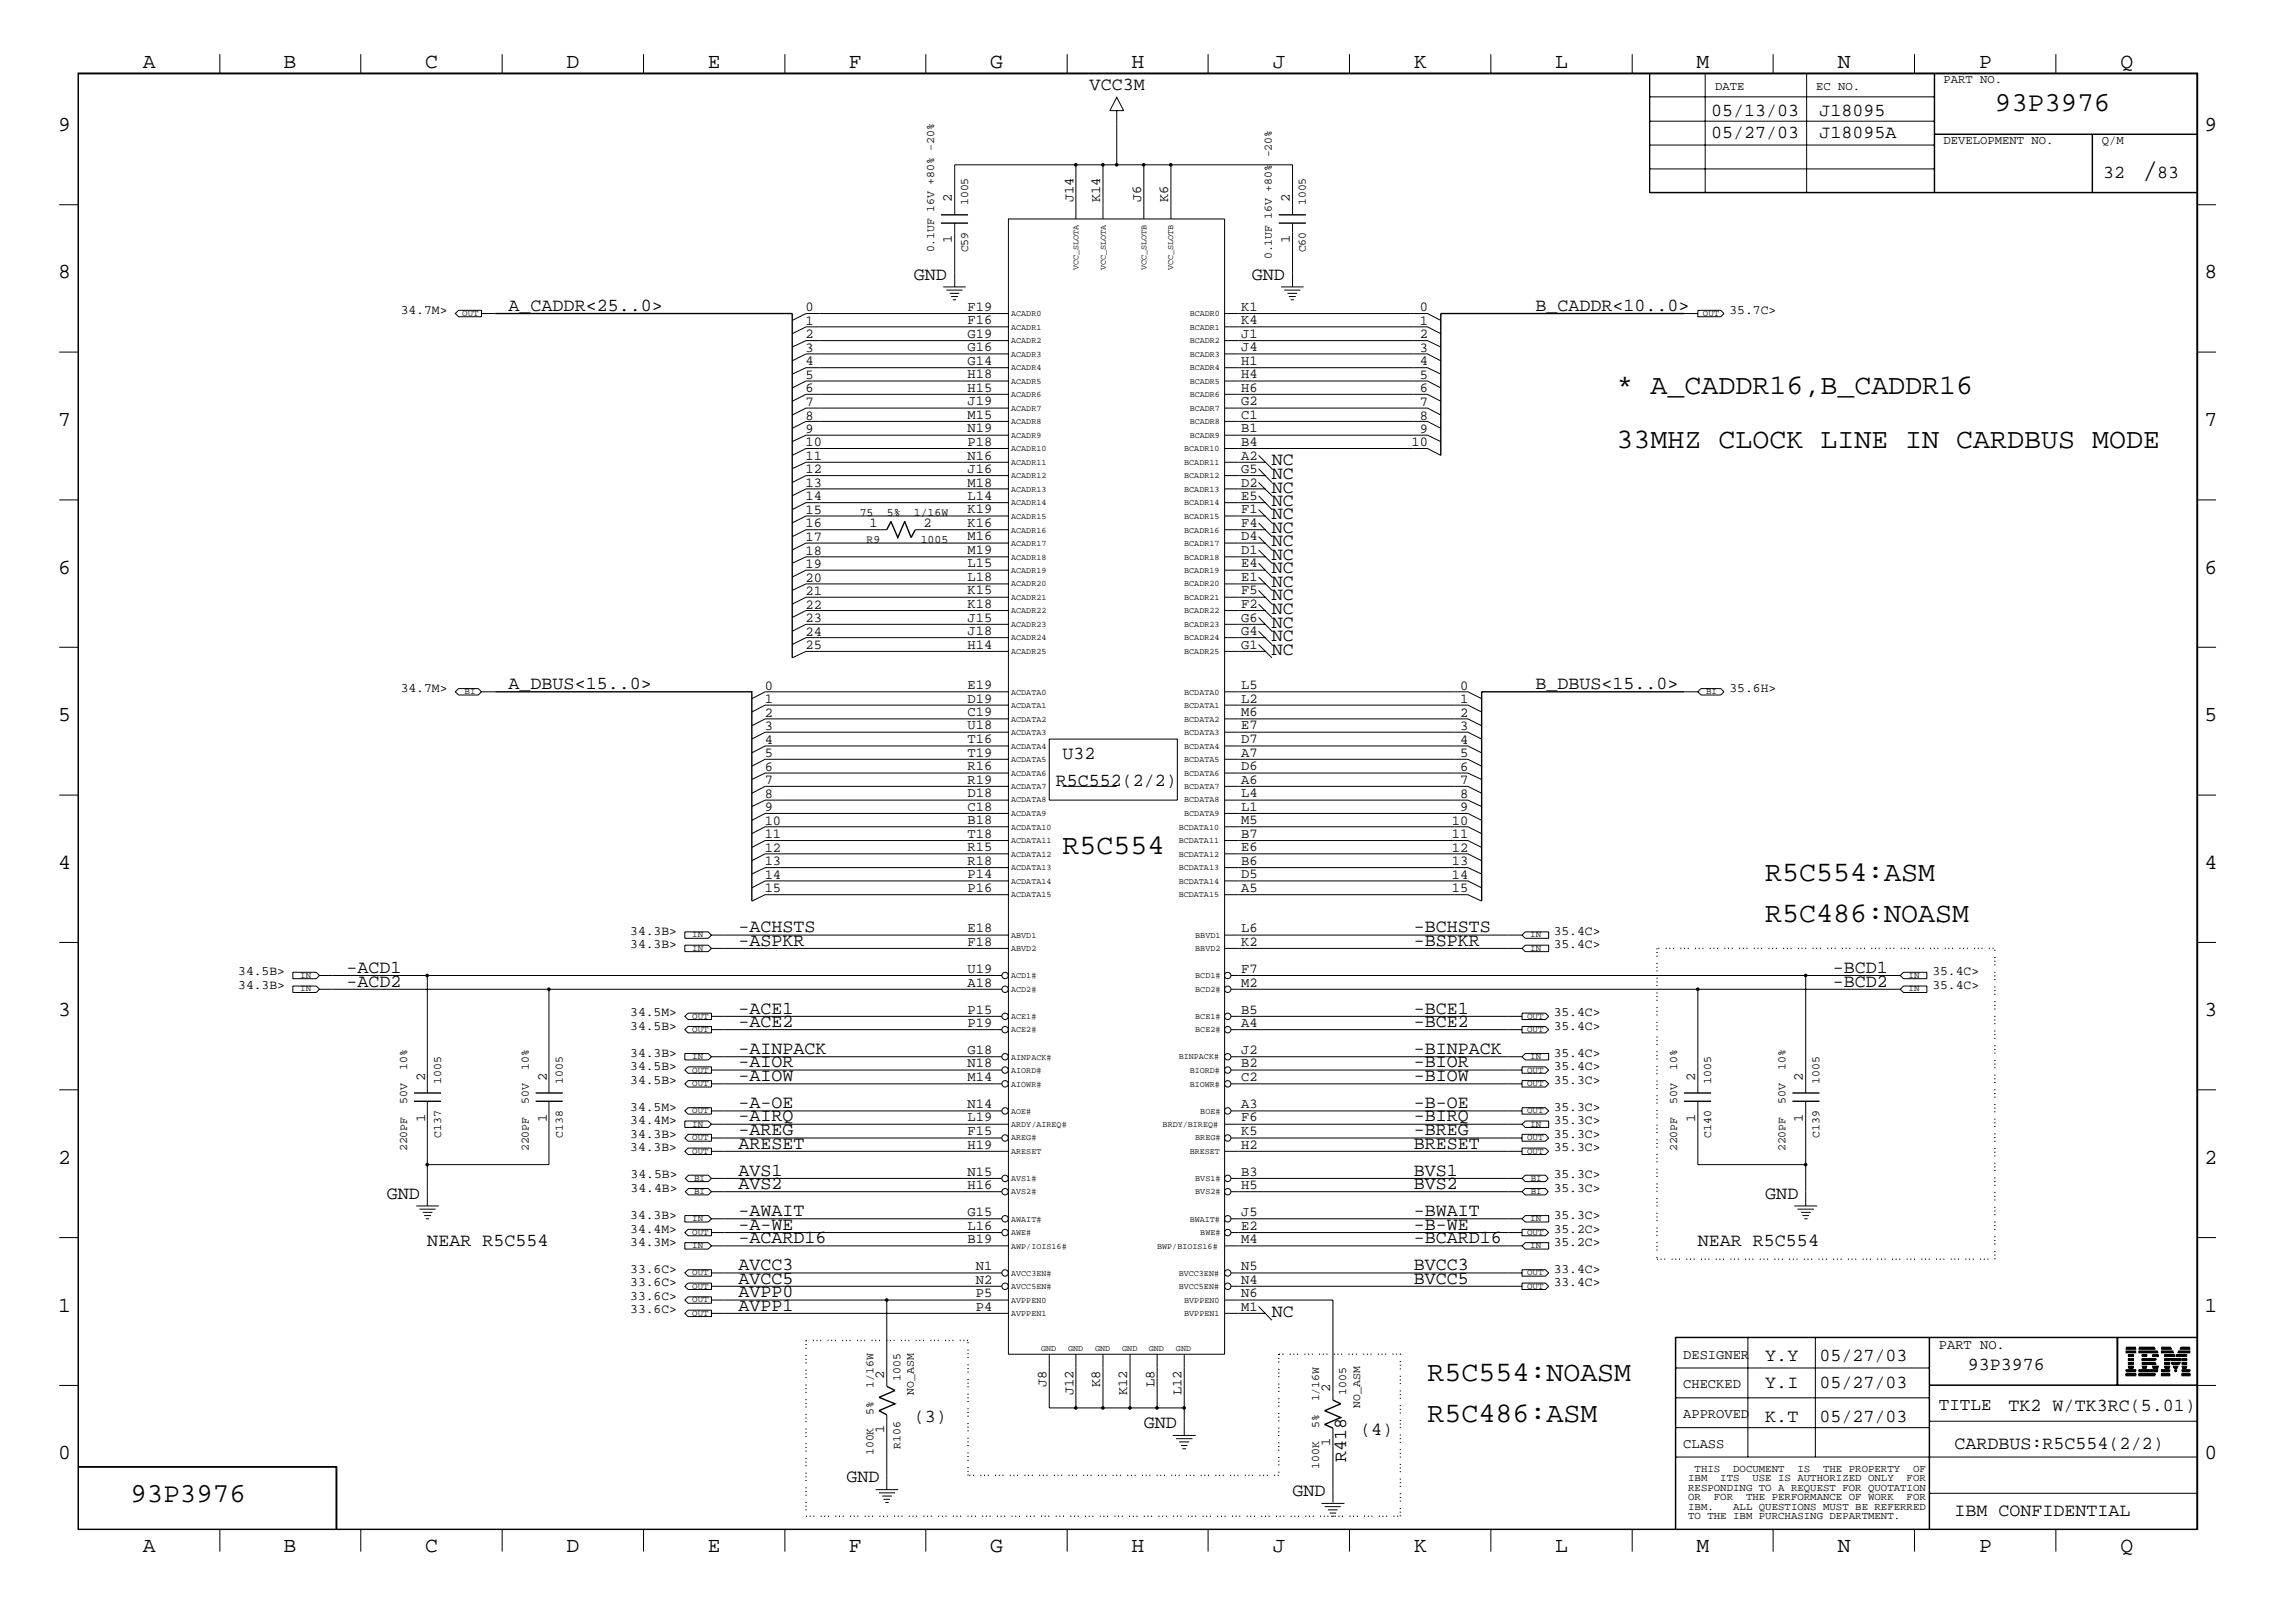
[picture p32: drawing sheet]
<svg xmlns="http://www.w3.org/2000/svg" width="423mm" height="299mm" viewBox="0 0 423 299" stroke-linecap="round" stroke-linejoin="round" font-family="sans-serif">
<defs><g id="words">
<g font-size="5.2">
<text x="395.1" y="32.9">/</text>
<text x="298.2" y="72.7">* A_CADDR16,B_CADDR16</text>
<text x="298.2" y="82.7">33MHZ CLOCK LINE IN CARDBUS MODE</text>
<text x="196" y="157.5">R5C554</text>
<text x="325.6" y="162.5">R5C554:ASM</text>
<text x="325.6" y="170">R5C486:NOASM</text>
<text x="263.3" y="254.7">R5C554:NOASM</text>
<text x="263.3" y="262.2">R5C486:ASM</text>
</g>
<g font-size="5.1">
<text x="368" y="20.4">93P3976</text>
<text x="24" y="277.1">93P3976</text>
</g>
<g font-size="4">
<text x="26.3" y="12.5">A</text>
<text x="52.3" y="12.5">B</text>
<text x="78.4" y="12.5">C</text>
<text x="104.5" y="12.5">D</text>
<text x="130.6" y="12.5">E</text>
<text x="156.5" y="12.5">F</text>
<text x="182.6" y="12.5">G</text>
<text x="208.7" y="12.5">H</text>
<text x="234.8" y="12.5">J</text>
<text x="260.9" y="12.5">K</text>
<text x="286.9" y="12.5">L</text>
<text x="312.9" y="12.5">M</text>
<text x="339" y="12.5">N</text>
<text x="365.1" y="12.5">P</text>
<text x="391.2" y="12.5">Q</text>
<text x="10.8" y="24.1">9</text>
<text x="406.7" y="24.1">9</text>
<text x="10.8" y="51.3">8</text>
<text x="406.7" y="51.3">8</text>
<text x="10.8" y="78.6">7</text>
<text x="406.7" y="78.6">7</text>
<text x="10.8" y="105.8">6</text>
<text x="406.7" y="105.8">6</text>
<text x="10.8" y="133">5</text>
<text x="406.7" y="133">5</text>
<text x="10.8" y="160.2">4</text>
<text x="406.7" y="160.2">4</text>
<text x="10.8" y="187.5">3</text>
<text x="406.7" y="187.5">3</text>
<text x="10.8" y="214.6">2</text>
<text x="406.7" y="214.6">2</text>
<text x="10.8" y="241.9">1</text>
<text x="406.7" y="241.9">1</text>
<text x="10.8" y="269.2">0</text>
<text x="406.7" y="269.2">0</text>
<text x="26.3" y="286.2">A</text>
<text x="52.3" y="286.2">B</text>
<text x="78.4" y="286.2">C</text>
<text x="104.5" y="286.2">D</text>
<text x="130.6" y="286.2">E</text>
<text x="156.5" y="286.2">F</text>
<text x="182.6" y="286.2">G</text>
<text x="208.7" y="286.2">H</text>
<text x="234.8" y="286.2">J</text>
<text x="260.9" y="286.2">K</text>
<text x="286.9" y="286.2">L</text>
<text x="312.9" y="286.2">M</text>
<text x="339" y="286.2">N</text>
<text x="365.1" y="286.2">P</text>
<text x="391.2" y="286.2">Q</text>
</g>
<g font-size="3.4">
<text x="201" y="16.7">VCC3M</text>
<text x="315.6" y="21.4">05/13/03</text>
<text x="335.6" y="21.4">J18095</text>
<text x="315.6" y="25.4">05/27/03</text>
<text x="335.6" y="25.4">J18095A</text>
<text x="387.9" y="32.9">32</text>
<text x="397.9" y="32.9">83</text>
<text x="168.6" y="51.6">GND</text>
<text x="230.9" y="51.6">GND</text>
<text x="93.8" y="57.3">A_CADDR&lt;25..0&gt;</text>
<text x="283.2" y="57.3">B_CADDR&lt;10..0&gt;</text>
<text x="234.6" y="85.9">NC</text>
<text x="234.6" y="88.3">NC</text>
<text x="234.6" y="90.8">NC</text>
<text x="234.6" y="95.8">NC</text>
<text x="234.6" y="93.3">NC</text>
<text x="234.6" y="100.8">NC</text>
<text x="234.6" y="98.3">NC</text>
<text x="234.6" y="105.7">NC</text>
<text x="234.6" y="103.3">NC</text>
<text x="234.6" y="113.2">NC</text>
<text x="234.6" y="110.7">NC</text>
<text x="234.6" y="108.3">NC</text>
<text x="234.6" y="118.2">NC</text>
<text x="234.6" y="115.7">NC</text>
<text x="234.6" y="120.7">NC</text>
<text x="93.8" y="127.1">A_DBUS&lt;15..0&gt;</text>
<text x="283.2" y="127.1">B_DBUS&lt;15..0&gt;</text>
<text x="196" y="140">U32</text>
<text x="194.7" y="145">R5C552(2/2)</text>
<text x="136.2" y="172">-ACHSTS</text>
<text x="260.8" y="172">-BCHSTS</text>
<text x="63.9" y="179.4">-ACD1</text>
<text x="136.2" y="174.4">-ASPKR</text>
<text x="260.8" y="174.4">-BSPKR</text>
<text x="338.1" y="179.4">-BCD1</text>
<text x="63.9" y="181.9">-ACD2</text>
<text x="338.1" y="182">-BCD2</text>
<text x="136.2" y="186.9">-ACE1</text>
<text x="136.2" y="189.4">-ACE2</text>
<text x="260.8" y="186.9">-BCE1</text>
<text x="260.8" y="189.4">-BCE2</text>
<text x="136.2" y="194.4">-AINPACK</text>
<text x="136.2" y="196.8">-AIOR</text>
<text x="260.8" y="194.4">-BINPACK</text>
<text x="260.8" y="196.9">-BIOR</text>
<text x="136.2" y="199.4">-AIOW</text>
<text x="260.8" y="199.4">-BIOW</text>
<text x="136.2" y="206.8">-AIRQ</text>
<text x="136.2" y="209.4">-AREG</text>
<text x="136.2" y="204.4">-A-OE</text>
<text x="260.8" y="204.4">-B-OE</text>
<text x="260.8" y="206.8">-BIRQ</text>
<text x="260.8" y="209.4">-BREG</text>
<text x="136.2" y="211.8">ARESET</text>
<text x="260.8" y="211.8">BRESET</text>
<text x="71.4" y="221.1">GND</text>
<text x="136.2" y="219.3">AVS2</text>
<text x="136.2" y="216.8">AVS1</text>
<text x="260.8" y="216.8">BVS1</text>
<text x="260.8" y="219.3">BVS2</text>
<text x="325.6" y="221.1">GND</text>
<text x="136.2" y="224.3">-AWAIT</text>
<text x="136.2" y="226.8">-A-WE</text>
<text x="260.8" y="224.3">-BWAIT</text>
<text x="260.8" y="226.8">-B-WE</text>
<text x="78.8" y="229.8">NEAR R5C554</text>
<text x="136.2" y="229.3">-ACARD16</text>
<text x="260.8" y="229.3">-BCARD16</text>
<text x="313.2" y="229.8">NEAR R5C554</text>
<text x="136.2" y="239.3">AVPP0</text>
<text x="136.2" y="236.7">AVCC5</text>
<text x="136.2" y="234.3">AVCC3</text>
<text x="260.8" y="234.3">BVCC3</text>
<text x="260.8" y="236.7">BVCC5</text>
<text x="136.2" y="241.7">AVPP1</text>
<text x="234.6" y="242.8">NC</text>
<text x="325.6" y="251">Y.Y</text>
<text x="335.6" y="251">05/27/03</text>
<text x="325.6" y="255.9">Y.I</text>
<text x="335.6" y="255.9">05/27/03</text>
<text x="363" y="252.7">93P3976</text>
<text x="168.6" y="262.2">(3)</text>
<text x="211" y="263.4">GND</text>
<text x="325.6" y="262.2">K.T</text>
<text x="335.6" y="262.2">05/27/03</text>
<text x="370.5" y="260.2">TK2 W/TK3RC(5.01)</text>
<text x="248.3" y="269.7" transform="rotate(-90 248.3 269.7)">R418</text>
<text x="250.9" y="264.7">(4)</text>
<text x="360.5" y="267.2">CARDBUS:R5C554(2/2)</text>
<text x="156.1" y="273.4">GND</text>
<text x="238.4" y="275.9">GND</text>
<text x="360.5" y="279.7">IBM CONFIDENTIAL</text>
</g>
<text font-size="3.2" x="357.6" y="260">TITLE</text>
<g font-size="2.5">
<text x="175.6" y="37.3" transform="rotate(-90 175.6 37.3)">2</text>
<text x="198" y="37.3" transform="rotate(-90 198 37.3)">J14</text>
<text x="202.9" y="37.3" transform="rotate(-90 202.9 37.3)">K14</text>
<text x="210.5" y="37.3" transform="rotate(-90 210.5 37.3)">J6</text>
<text x="215.5" y="37.3" transform="rotate(-90 215.5 37.3)">K6</text>
<text x="237.9" y="37.3" transform="rotate(-90 237.9 37.3)">2</text>
<text x="175.6" y="44.9" transform="rotate(-90 175.6 44.9)">1</text>
<text x="237.9" y="44.9" transform="rotate(-90 237.9 44.9)">1</text>
<text x="148.6" y="59.9">1</text>
<text x="148.6" y="57.4">0</text>
<text x="178.5" y="57.3">F19</text>
<text x="178.5" y="59.8">F16</text>
<text x="228.9" y="59.8">K4</text>
<text x="228.9" y="57.3">K1</text>
<text x="261.9" y="59.9">1</text>
<text x="261.9" y="57.4">0</text>
<text x="148.6" y="64.9">3</text>
<text x="148.6" y="62.4">2</text>
<text x="178.5" y="62.3">G19</text>
<text x="178.5" y="64.8">G16</text>
<text x="228.9" y="62.3">J1</text>
<text x="228.9" y="64.8">J4</text>
<text x="261.9" y="64.9">3</text>
<text x="261.9" y="62.4">2</text>
<text x="148.6" y="67.4">4</text>
<text x="148.6" y="69.8">5</text>
<text x="178.5" y="67.3">G14</text>
<text x="178.5" y="69.8">H18</text>
<text x="228.9" y="67.3">H1</text>
<text x="228.9" y="69.8">H4</text>
<text x="261.9" y="67.4">4</text>
<text x="261.9" y="69.9">5</text>
<text x="148.6" y="77.4">8</text>
<text x="148.6" y="74.8">7</text>
<text x="148.6" y="72.4">6</text>
<text x="178.5" y="72.3">H15</text>
<text x="178.5" y="77.2">M15</text>
<text x="178.5" y="74.8">J19</text>
<text x="228.9" y="72.3">H6</text>
<text x="228.9" y="74.8">G2</text>
<text x="228.9" y="77.2">C1</text>
<text x="261.9" y="77.4">8</text>
<text x="261.9" y="74.8">7</text>
<text x="261.9" y="72.4">6</text>
<text x="148.6" y="82.3">10</text>
<text x="148.6" y="79.8">9</text>
<text x="178.5" y="79.8">N19</text>
<text x="178.5" y="82.2">P18</text>
<text x="228.9" y="82.2">B4</text>
<text x="228.9" y="79.8">B1</text>
<text x="260.3" y="82.3">10</text>
<text x="261.9" y="79.8">9</text>
<text x="148.6" y="89.8">13</text>
<text x="148.6" y="87.3">12</text>
<text x="148.6" y="84.8">11</text>
<text x="178.5" y="84.8">N16</text>
<text x="178.5" y="89.7">M18</text>
<text x="178.5" y="87.2">J16</text>
<text x="228.9" y="87.2">G5</text>
<text x="228.9" y="84.8">A2</text>
<text x="228.9" y="89.7">D2</text>
<text x="148.6" y="92.3">14</text>
<text x="148.6" y="94.8">15</text>
<text x="178.5" y="92.2">L14</text>
<text x="178.5" y="94.7">K19</text>
<text x="228.9" y="92.2">E5</text>
<text x="228.9" y="94.7">F1</text>
<text x="148.6" y="97.3">16</text>
<text x="148.6" y="99.8">17</text>
<text x="160.4" y="97.2">1</text>
<text x="170.3" y="97.2">2</text>
<text x="178.5" y="99.7">M16</text>
<text x="178.5" y="97.2">K16</text>
<text x="228.9" y="99.7">D4</text>
<text x="228.9" y="97.2">F4</text>
<text x="148.6" y="104.7">19</text>
<text x="148.6" y="107.3">20</text>
<text x="148.6" y="102.3">18</text>
<text x="178.5" y="102.2">M19</text>
<text x="178.5" y="104.6">L15</text>
<text x="178.5" y="107.2">L18</text>
<text x="228.9" y="102.2">D1</text>
<text x="228.9" y="104.6">E4</text>
<text x="228.9" y="107.2">E1</text>
<text x="148.6" y="109.7">21</text>
<text x="148.6" y="112.3">22</text>
<text x="178.5" y="112.2">K18</text>
<text x="178.5" y="109.6">K15</text>
<text x="228.9" y="109.6">F5</text>
<text x="228.9" y="112.2">F2</text>
<text x="148.6" y="119.7">25</text>
<text x="148.6" y="117.3">24</text>
<text x="148.6" y="114.7">23</text>
<text x="178.5" y="119.6">H14</text>
<text x="178.5" y="117.1">J18</text>
<text x="178.5" y="114.6">J15</text>
<text x="228.9" y="114.6">G6</text>
<text x="228.9" y="117.1">G4</text>
<text x="228.9" y="119.6">G1</text>
<text x="141.1" y="129.7">1</text>
<text x="141.1" y="127.2">0</text>
<text x="178.5" y="129.6">D19</text>
<text x="178.5" y="127.1">E19</text>
<text x="228.9" y="129.6">L2</text>
<text x="228.9" y="127.1">L5</text>
<text x="269.3" y="129.7">1</text>
<text x="269.3" y="127.2">0</text>
<text x="141.1" y="134.7">3</text>
<text x="141.1" y="137.2">4</text>
<text x="141.1" y="132.2">2</text>
<text x="178.5" y="132.1">C19</text>
<text x="178.5" y="137.1">T16</text>
<text x="178.5" y="134.5">U18</text>
<text x="228.9" y="137.1">D7</text>
<text x="228.9" y="134.5">E7</text>
<text x="228.9" y="132.1">M6</text>
<text x="269.3" y="137.2">4</text>
<text x="269.3" y="134.7">3</text>
<text x="269.3" y="132.2">2</text>
<text x="141.1" y="142.2">6</text>
<text x="141.1" y="139.7">5</text>
<text x="178.5" y="142.1">R16</text>
<text x="178.5" y="139.5">T19</text>
<text x="228.9" y="142.1">D6</text>
<text x="228.9" y="139.5">A7</text>
<text x="269.3" y="142.2">6</text>
<text x="269.3" y="139.7">5</text>
<text x="141.1" y="149.6">9</text>
<text x="141.1" y="147.2">8</text>
<text x="141.1" y="144.6">7</text>
<text x="178.5" y="147.1">D18</text>
<text x="178.5" y="149.5">C18</text>
<text x="178.5" y="144.5">R19</text>
<text x="228.9" y="149.5">L1</text>
<text x="228.9" y="144.5">A6</text>
<text x="228.9" y="147.1">L4</text>
<text x="269.3" y="149.6">9</text>
<text x="269.3" y="144.6">7</text>
<text x="269.3" y="147.2">8</text>
<text x="141.1" y="154.6">11</text>
<text x="141.1" y="152.1">10</text>
<text x="178.5" y="152.1">B18</text>
<text x="178.5" y="154.5">T18</text>
<text x="228.9" y="154.5">B7</text>
<text x="228.9" y="152.1">M5</text>
<text x="267.8" y="154.6">11</text>
<text x="267.8" y="152.1">10</text>
<text x="141.1" y="159.6">13</text>
<text x="141.1" y="157.1">12</text>
<text x="178.5" y="157">R15</text>
<text x="178.5" y="162">P14</text>
<text x="178.5" y="159.5">R18</text>
<text x="228.9" y="162">D5</text>
<text x="228.9" y="157">E6</text>
<text x="228.9" y="159.5">B6</text>
<text x="267.8" y="157.1">12</text>
<text x="267.8" y="159.6">13</text>
<text x="141.1" y="162.1">14</text>
<text x="141.1" y="164.6">15</text>
<text x="178.5" y="164.5">P16</text>
<text x="228.9" y="164.5">A5</text>
<text x="267.8" y="164.6">15</text>
<text x="267.8" y="162.1">14</text>
<text x="178.5" y="172">E18</text>
<text x="228.9" y="172">L6</text>
<text x="178.5" y="174.4">F18</text>
<text x="178.5" y="179.4">U19</text>
<text x="228.9" y="179.4">F7</text>
<text x="228.9" y="174.4">K2</text>
<text x="178.5" y="181.9">A18</text>
<text x="228.9" y="181.9">M2</text>
<text x="178.5" y="186.9">P15</text>
<text x="178.5" y="189.4">P19</text>
<text x="228.9" y="189.4">A4</text>
<text x="228.9" y="186.9">B5</text>
<text x="178.5" y="194.4">G18</text>
<text x="178.5" y="196.8">N18</text>
<text x="228.9" y="194.4">J2</text>
<text x="228.9" y="196.8">B2</text>
<text x="78.4" y="199.4" transform="rotate(-90 78.4 199.4)">2</text>
<text x="100.8" y="199.4" transform="rotate(-90 100.8 199.4)">2</text>
<text x="178.5" y="199.4">M14</text>
<text x="228.9" y="199.4">C2</text>
<text x="312.7" y="199.4" transform="rotate(-90 312.7 199.4)">2</text>
<text x="332.6" y="199.4" transform="rotate(-90 332.6 199.4)">2</text>
<text x="78.4" y="206.9" transform="rotate(-90 78.4 206.9)">1</text>
<text x="100.8" y="206.9" transform="rotate(-90 100.8 206.9)">1</text>
<text x="178.5" y="209.4">F15</text>
<text x="178.5" y="204.4">N14</text>
<text x="178.5" y="206.8">L19</text>
<text x="228.9" y="204.4">A3</text>
<text x="228.9" y="206.8">F6</text>
<text x="228.9" y="209.4">K5</text>
<text x="312.7" y="206.9" transform="rotate(-90 312.7 206.9)">1</text>
<text x="332.6" y="206.9" transform="rotate(-90 332.6 206.9)">1</text>
<text x="178.5" y="211.8">H19</text>
<text x="228.9" y="211.8">H2</text>
<text x="178.5" y="216.8">N15</text>
<text x="178.5" y="219.3">H16</text>
<text x="228.9" y="219.3">H5</text>
<text x="228.9" y="216.8">B3</text>
<text x="178.5" y="224.3">G15</text>
<text x="178.5" y="226.8">L16</text>
<text x="228.9" y="224.3">J5</text>
<text x="228.9" y="226.8">E2</text>
<text x="178.5" y="229.3">B19</text>
<text x="228.9" y="229.3">M4</text>
<text x="180" y="236.7">N2</text>
<text x="180" y="239.3">P5</text>
<text x="180" y="234.3">N1</text>
<text x="228.9" y="236.7">N4</text>
<text x="228.9" y="239.3">N6</text>
<text x="228.9" y="234.3">N5</text>
<text x="180" y="241.7">P4</text>
<text x="228.9" y="241.7">M1</text>
<text x="310.5" y="250.6">DESIGNER</text>
<text x="357.6" y="248.8">PART NO.</text>
<text x="163.1" y="254.3" transform="rotate(-90 163.1 254.3)">2</text>
<text x="193" y="255.8" transform="rotate(-90 193 255.8)">J8</text>
<text x="198" y="257.3" transform="rotate(-90 198 257.3)">J12</text>
<text x="202.9" y="255.8" transform="rotate(-90 202.9 255.8)">K8</text>
<text x="207.9" y="257.3" transform="rotate(-90 207.9 257.3)">K12</text>
<text x="212.9" y="255.8" transform="rotate(-90 212.9 255.8)">L8</text>
<text x="217.9" y="257.3" transform="rotate(-90 217.9 257.3)">L12</text>
<text x="245.4" y="256.7" transform="rotate(-90 245.4 256.7)">2</text>
<text x="310.5" y="256">CHECKED</text>
<text x="310.5" y="261.5">APPROVED</text>
<text x="163.1" y="264.2" transform="rotate(-90 163.1 264.2)">1</text>
<text x="245.4" y="266.7" transform="rotate(-90 245.4 266.7)">1</text>
<text x="310.5" y="267">CLASS</text>
</g>
<g font-size="2.4">
<text x="73.9" y="57.8">34.7M&gt;</text>
<text x="319" y="57.8">35.7C&gt;</text>
<text x="73.9" y="127.6">34.7M&gt;</text>
<text x="319" y="127.6">35.6H&gt;</text>
<text x="116.2" y="172.5">34.3B&gt;</text>
<text x="286.6" y="172.5">35.4C&gt;</text>
<text x="43.9" y="179.9">34.5B&gt;</text>
<text x="116.2" y="174.9">34.3B&gt;</text>
<text x="286.6" y="174.9">35.4C&gt;</text>
<text x="356.4" y="179.9">35.4C&gt;</text>
<text x="43.9" y="182.5">34.3B&gt;</text>
<text x="356.4" y="182.5">35.4C&gt;</text>
<text x="116.2" y="187.5">34.5M&gt;</text>
<text x="116.2" y="189.9">34.5B&gt;</text>
<text x="286.6" y="187.5">35.4C&gt;</text>
<text x="286.6" y="189.9">35.4C&gt;</text>
<text x="116.2" y="194.9">34.3B&gt;</text>
<text x="116.2" y="197.4">34.5B&gt;</text>
<text x="286.6" y="194.9">35.4C&gt;</text>
<text x="286.6" y="197.4">35.4C&gt;</text>
<text x="116.2" y="199.9">34.5B&gt;</text>
<text x="286.6" y="199.9">35.3C&gt;</text>
<text x="116.2" y="207.3">34.4M&gt;</text>
<text x="116.2" y="209.9">34.3B&gt;</text>
<text x="116.2" y="204.9">34.5M&gt;</text>
<text x="286.6" y="204.9">35.3C&gt;</text>
<text x="286.6" y="207.3">35.3C&gt;</text>
<text x="286.6" y="209.9">35.3C&gt;</text>
<text x="116.2" y="212.3">34.3B&gt;</text>
<text x="286.6" y="212.3">35.3C&gt;</text>
<text x="116.3" y="219.8">34.4B&gt;</text>
<text x="116.3" y="217.3">34.5B&gt;</text>
<text x="286.6" y="217.3">35.3C&gt;</text>
<text x="286.6" y="219.8">35.3C&gt;</text>
<text x="116.2" y="224.8">34.3B&gt;</text>
<text x="116.2" y="227.3">34.4M&gt;</text>
<text x="286.6" y="224.8">35.3C&gt;</text>
<text x="286.6" y="227.3">35.2C&gt;</text>
<text x="116.2" y="229.8">34.3M&gt;</text>
<text x="286.6" y="229.8">35.2C&gt;</text>
<text x="116.2" y="239.8">33.6C&gt;</text>
<text x="116.2" y="237.2">33.6C&gt;</text>
<text x="116.2" y="234.8">33.6C&gt;</text>
<text x="286.6" y="234.8">33.4C&gt;</text>
<text x="286.6" y="237.2">33.4C&gt;</text>
<text x="116.2" y="242.2">33.6C&gt;</text>
</g>
<g font-size="2.3">
<text x="316.4" y="16.7">DATE</text>
<text x="335" y="16.7">EC NO.</text>
<text x="358.5" y="15.2">PART NO.</text>
<text x="358.5" y="26.6">DEVELOPMENT NO.</text>
<text x="387.7" y="26.6">Q/M</text>
</g>
<g font-size="2.1">
<text x="178.6" y="37.8" transform="rotate(-90 178.6 37.8)">1005</text>
<text x="240.9" y="37.8" transform="rotate(-90 240.9 37.8)">1005</text>
<text x="172.3" y="46.6" transform="rotate(-90 172.3 46.6)">0.1UF 16V +80% -20%</text>
<text x="178.6" y="46.6" transform="rotate(-90 178.6 46.6)">C59</text>
<text x="234.6" y="47.8" transform="rotate(-90 234.6 47.8)">0.1UF 16V +80% -20%</text>
<text x="240.9" y="46.6" transform="rotate(-90 240.9 46.6)">C60</text>
<text x="158.6" y="95.2">75</text>
<text x="163.6" y="95.2">5%</text>
<text x="168.6" y="95.2">1/16W</text>
<text x="159.9" y="100.2">R9</text>
<text x="169.8" y="100.2">1005</text>
<text x="75.1" y="197.4" transform="rotate(-90 75.1 197.4)">10%</text>
<text x="97.5" y="197.4" transform="rotate(-90 97.5 197.4)">10%</text>
<text x="309.4" y="197.4" transform="rotate(-90 309.4 197.4)">10%</text>
<text x="329.4" y="197.4" transform="rotate(-90 329.4 197.4)">10%</text>
<text x="75.1" y="203.6" transform="rotate(-90 75.1 203.6)">50V</text>
<text x="81.4" y="199.9" transform="rotate(-90 81.4 199.9)">1005</text>
<text x="97.5" y="203.6" transform="rotate(-90 97.5 203.6)">50V</text>
<text x="103.8" y="199.9" transform="rotate(-90 103.8 199.9)">1005</text>
<text x="309.4" y="203.6" transform="rotate(-90 309.4 203.6)">50V</text>
<text x="315.6" y="199.9" transform="rotate(-90 315.6 199.9)">1005</text>
<text x="329.4" y="203.6" transform="rotate(-90 329.4 203.6)">50V</text>
<text x="335.6" y="199.9" transform="rotate(-90 335.6 199.9)">1005</text>
<text x="81.4" y="209.9" transform="rotate(-90 81.4 209.9)">C137</text>
<text x="103.8" y="209.9" transform="rotate(-90 103.8 209.9)">C138</text>
<text x="315.6" y="209.9" transform="rotate(-90 315.6 209.9)">C140</text>
<text x="335.6" y="209.9" transform="rotate(-90 335.6 209.9)">C139</text>
<text x="75.1" y="212.3" transform="rotate(-90 75.1 212.3)">220PF</text>
<text x="97.5" y="212.3" transform="rotate(-90 97.5 212.3)">220PF</text>
<text x="309.4" y="212.3" transform="rotate(-90 309.4 212.3)">220PF</text>
<text x="329.4" y="212.3" transform="rotate(-90 329.4 212.3)">220PF</text>
<text x="161.1" y="255.9" transform="rotate(-90 161.1 255.9)">1/16W</text>
<text x="166.1" y="254.7" transform="rotate(-90 166.1 254.7)">1005</text>
<text x="168.6" y="257.2" transform="rotate(-90 168.6 257.2)">NO_ASM</text>
<text x="248.3" y="257.2" transform="rotate(-90 248.3 257.2)">1005</text>
<text x="161.1" y="260.9" transform="rotate(-90 161.1 260.9)">5%</text>
<text x="243.3" y="263.4" transform="rotate(-90 243.3 263.4)">5%</text>
<text x="243.3" y="258.5" transform="rotate(-90 243.3 258.5)">1/16W</text>
<text x="250.9" y="259.7" transform="rotate(-90 250.9 259.7)">NO_ASM</text>
<text x="161.1" y="268.4" transform="rotate(-90 161.1 268.4)">100K</text>
<text x="166.1" y="267.2" transform="rotate(-90 166.1 267.2)">R106</text>
<text x="243.3" y="270.9" transform="rotate(-90 243.3 270.9)">100K</text>
</g>
<g font-size="2">
<text x="311.4" y="273.1">IBM</text>
<text x="311.4" y="274.9">RESPONDING TO A REQUEST FOR QUOTATION</text>
<text x="312.6" y="271.4">THIS</text>
<text x="317.3" y="273.1">ITS</text>
<text x="319.7" y="271.4">DOCUMENT</text>
<text x="323.3" y="273.1">USE IS AUTHORIZED ONLY</text>
<text x="331.6" y="271.4">IS</text>
<text x="336.3" y="271.4">THE PROPERTY</text>
<text x="351.7" y="273.1">FOR</text>
<text x="352.9" y="271.4">OF</text>
<text x="311.4" y="276.7">OR</text>
<text x="311.4" y="278.5">IBM.</text>
<text x="311.4" y="280.2">TO THE IBM PURCHASING DEPARTMENT.</text>
<text x="316.1" y="276.7">FOR</text>
<text x="319.7" y="278.5">ALL QUESTIONS MUST BE REFERRED</text>
<text x="322.1" y="276.7">THE PERFORMANCE OF WORK</text>
<text x="351.7" y="276.7">FOR</text>
</g>
<g font-size="1.7">
<text x="85.3" y="58.3">OUT</text>
<text x="314.1" y="58.3">OUT</text>
<text x="85.7" y="128">BI</text>
<text x="314.7" y="128">BI</text>
<text x="127.7" y="172.9">IN</text>
<text x="282.3" y="172.9">IN</text>
<text x="127.7" y="175.3">IN</text>
<text x="282.3" y="175.3">IN</text>
<text x="55.4" y="180.3">IN</text>
<text x="55.4" y="182.8">IN</text>
<text x="352" y="182.8">IN</text>
<text x="352" y="180.3">IN</text>
<text x="127.7" y="187.9">OUT</text>
<text x="127.7" y="190.3">OUT</text>
<text x="281.7" y="187.9">OUT</text>
<text x="281.7" y="190.3">OUT</text>
<text x="127.7" y="195.3">IN</text>
<text x="127.7" y="197.9">OUT</text>
<text x="281.7" y="197.9">OUT</text>
<text x="282.3" y="195.3">IN</text>
<text x="127.7" y="200.3">OUT</text>
<text x="281.7" y="200.3">OUT</text>
<text x="127.7" y="207.8">IN</text>
<text x="127.7" y="205.3">OUT</text>
<text x="281.7" y="205.3">OUT</text>
<text x="282.3" y="207.8">IN</text>
<text x="127.7" y="212.8">OUT</text>
<text x="127.7" y="210.3">OUT</text>
<text x="281.7" y="212.8">OUT</text>
<text x="281.7" y="210.3">OUT</text>
<text x="128" y="220.3">BI</text>
<text x="128" y="217.8">BI</text>
<text x="282.4" y="220.3">BI</text>
<text x="282.4" y="217.8">BI</text>
<text x="127.7" y="227.8">OUT</text>
<text x="127.7" y="225.2">IN</text>
<text x="281.7" y="227.8">OUT</text>
<text x="282.3" y="225.2">IN</text>
<text x="127.7" y="230.2">IN</text>
<text x="282.3" y="230.2">IN</text>
<text x="127.7" y="237.7">OUT</text>
<text x="127.7" y="235.2">OUT</text>
<text x="281.7" y="237.7">OUT</text>
<text x="281.7" y="235.2">OUT</text>
<text x="127.7" y="242.7">OUT</text>
<text x="127.7" y="240.2">OUT</text>
</g>
<g font-size="1.6">
<text x="199" y="49.9" transform="rotate(-90 199 49.9)">VCC_SLOTA</text>
<text x="204" y="49.9" transform="rotate(-90 204 49.9)">VCC_SLOTA</text>
<text x="211.5" y="49.9" transform="rotate(-90 211.5 49.9)">VCC_SLOTB</text>
<text x="216.4" y="49.9" transform="rotate(-90 216.4 49.9)">VCC_SLOTB</text>
<text x="186.5" y="58.3">ACADR0</text>
<text x="219.5" y="58.3">BCADR0</text>
<text x="186.5" y="60.8">ACADR1</text>
<text x="186.5" y="63.3">ACADR2</text>
<text x="186.5" y="65.8">ACADR3</text>
<text x="219.5" y="60.8">BCADR1</text>
<text x="219.5" y="63.3">BCADR2</text>
<text x="219.5" y="65.8">BCADR3</text>
<text x="186.5" y="68.2">ACADR4</text>
<text x="186.5" y="70.8">ACADR5</text>
<text x="219.5" y="68.2">BCADR4</text>
<text x="219.5" y="70.8">BCADR5</text>
<text x="186.5" y="73.2">ACADR6</text>
<text x="186.5" y="75.8">ACADR7</text>
<text x="219.5" y="73.2">BCADR6</text>
<text x="219.5" y="75.8">BCADR7</text>
<text x="186.5" y="78.2">ACADR8</text>
<text x="186.5" y="80.8">ACADR9</text>
<text x="186.5" y="83.2">ACADR10</text>
<text x="218.4" y="83.2">BCADR10</text>
<text x="219.5" y="78.2">BCADR8</text>
<text x="219.5" y="80.8">BCADR9</text>
<text x="186.5" y="85.7">ACADR11</text>
<text x="186.5" y="88.2">ACADR12</text>
<text x="218.4" y="85.7">BCADR11</text>
<text x="218.4" y="88.2">BCADR12</text>
<text x="186.5" y="90.7">ACADR13</text>
<text x="186.5" y="93.2">ACADR14</text>
<text x="186.5" y="95.7">ACADR15</text>
<text x="218.4" y="90.7">BCADR13</text>
<text x="218.4" y="93.2">BCADR14</text>
<text x="218.4" y="95.7">BCADR15</text>
<text x="186.5" y="98.2">ACADR16</text>
<text x="186.5" y="100.7">ACADR17</text>
<text x="218.4" y="98.2">BCADR16</text>
<text x="218.4" y="100.7">BCADR17</text>
<text x="186.5" y="103.2">ACADR18</text>
<text x="186.5" y="105.7">ACADR19</text>
<text x="218.4" y="103.2">BCADR18</text>
<text x="218.4" y="105.7">BCADR19</text>
<text x="186.5" y="108.1">ACADR20</text>
<text x="186.5" y="110.7">ACADR21</text>
<text x="186.5" y="113.1">ACADR22</text>
<text x="218.4" y="108.1">BCADR20</text>
<text x="218.4" y="110.7">BCADR21</text>
<text x="218.4" y="113.1">BCADR22</text>
<text x="186.5" y="115.7">ACADR23</text>
<text x="186.5" y="118.1">ACADR24</text>
<text x="218.4" y="115.7">BCADR23</text>
<text x="218.4" y="118.1">BCADR24</text>
<text x="186.5" y="120.6">ACADR25</text>
<text x="218.4" y="120.6">BCADR25</text>
<text x="186.5" y="128.1">ACDATA0</text>
<text x="186.5" y="130.6">ACDATA1</text>
<text x="218.4" y="128.1">BCDATA0</text>
<text x="218.4" y="130.6">BCDATA1</text>
<text x="186.5" y="133.1">ACDATA2</text>
<text x="186.5" y="135.6">ACDATA3</text>
<text x="218.4" y="133.1">BCDATA2</text>
<text x="218.4" y="135.6">BCDATA3</text>
<text x="186.5" y="138.1">ACDATA4</text>
<text x="186.5" y="140.5">ACDATA5</text>
<text x="186.5" y="143.1">ACDATA6</text>
<text x="218.4" y="138.1">BCDATA4</text>
<text x="218.4" y="140.5">BCDATA5</text>
<text x="218.4" y="143.1">BCDATA6</text>
<text x="186.5" y="145.5">ACDATA7</text>
<text x="186.5" y="148">ACDATA8</text>
<text x="218.4" y="145.5">BCDATA7</text>
<text x="218.4" y="148">BCDATA8</text>
<text x="186.5" y="150.5">ACDATA9</text>
<text x="186.5" y="153">ACDATA10</text>
<text x="186.5" y="155.5">ACDATA11</text>
<text x="217.4" y="153">BCDATA10</text>
<text x="217.4" y="155.5">BCDATA11</text>
<text x="218.4" y="150.5">BCDATA9</text>
<text x="186.5" y="158">ACDATA12</text>
<text x="186.5" y="160.5">ACDATA13</text>
<text x="217.4" y="158">BCDATA12</text>
<text x="217.4" y="160.5">BCDATA13</text>
<text x="186.5" y="163">ACDATA14</text>
<text x="186.5" y="165.5">ACDATA15</text>
<text x="217.4" y="163">BCDATA14</text>
<text x="217.4" y="165.5">BCDATA15</text>
<text x="186.5" y="173">ABVD1</text>
<text x="220.5" y="173">BBVD1</text>
<text x="186.5" y="175.4">ABVD2</text>
<text x="220.5" y="175.4">BBVD2</text>
<text x="186.5" y="180.4">ACD1#</text>
<text x="186.5" y="183">ACD2#</text>
<text x="220.5" y="180.4">BCD1#</text>
<text x="220.5" y="183">BCD2#</text>
<text x="186.5" y="187.9">ACE1#</text>
<text x="186.5" y="190.4">ACE2#</text>
<text x="220.5" y="187.9">BCE1#</text>
<text x="220.5" y="190.4">BCE2#</text>
<text x="186.5" y="195.4">AINPACK#</text>
<text x="186.5" y="197.9">AIORD#</text>
<text x="217.4" y="195.4">BINPACK#</text>
<text x="219.5" y="197.9">BIORD#</text>
<text x="186.5" y="200.4">AIOWR#</text>
<text x="219.5" y="200.4">BIOWR#</text>
<text x="186.5" y="205.4">AOE#</text>
<text x="186.5" y="207.9">ARDY/AIREQ#</text>
<text x="214.5" y="207.9">BRDY/BIREQ#</text>
<text x="221.4" y="205.4">BOE#</text>
<text x="186.5" y="210.3">AREG#</text>
<text x="186.5" y="212.9">ARESET</text>
<text x="219.5" y="212.9">BRESET</text>
<text x="220.5" y="210.3">BREG#</text>
<text x="186.5" y="217.8">AVS1#</text>
<text x="186.5" y="220.3">AVS2#</text>
<text x="220.5" y="217.8">BVS1#</text>
<text x="220.5" y="220.3">BVS2#</text>
<text x="186.5" y="225.3">AWAIT#</text>
<text x="186.5" y="227.8">AWE#</text>
<text x="219.5" y="225.3">BWAIT#</text>
<text x="221.4" y="227.8">BWE#</text>
<text x="186.5" y="230.3">AWP/IOIS16#</text>
<text x="213.4" y="230.3">BWP/BIOIS16#</text>
<text x="186.5" y="235.3">AVCC3EN#</text>
<text x="186.5" y="237.7">AVCC5EN#</text>
<text x="217.4" y="235.3">BVCC3EN#</text>
<text x="217.4" y="237.7">BVCC5EN#</text>
<text x="186.5" y="240.3">AVPPEN0</text>
<text x="186.5" y="242.7">AVPPEN1</text>
<text x="218.4" y="240.3">BVPPEN0</text>
<text x="218.4" y="242.7">BVPPEN1</text>
<text x="192" y="249.3">GND</text>
<text x="197" y="249.3">GND</text>
<text x="202" y="249.3">GND</text>
<text x="207" y="249.3">GND</text>
<text x="211.9" y="249.3">GND</text>
<text x="216.9" y="249.3">GND</text>
</g>
</g></defs>
<g fill="none" stroke="#000" stroke-width=".18">
<path d="M14.4 13.5h391v268.6h-391zM14.5 13.6h390.7v268.4h-390.7zM40.6 10v3.5M66.5 10v3.5M92.6 10v3.5M118.7 10v3.5M144.8 10v3.5M170.8 10v3.5M196.8 10v3.5M206 17.9l1.3 2.5h-2.6zM222.8 10v3.5M248.9 10v3.5"/>
<path d="M275 10v3.5M301.1 10v3.5M304.3 13.5v22.1h101.1M304.3 17.9h52.5M314.5 13.5v22.1M327.1 10v3.5M333.2 13.5v22.1M353.1 10v3.5M356.8 13.5v22.1M356.9 13.5v22.1M379.2 10v3.5M10.9 37.8h3.5"/>
<path d="M198.5 30.4h5v10M198.5 30.4h-22.4v9.2M198.5 30.4v10M203.5 30.4h7.5M206 20.4v10M211 30.4h5v10M211 30.4v10M216 30.4h22.4v9.2M304.3 35.5h101.1M304.3 31.2h52.5M304.3 26.8h52.5M304.3 22.4h52.5"/>
<path d="M356.8 24.8h48.6M356.8 24.7h48.6M385.9 24.8v10.8M386 24.8v10.8M405.4 37.8h3.4M84 57.8l.6-.6h4.2v1.2h-4.2zM88.8 57.8h2.6M174 52.9h4.1M174.6 53.5h2.9M175.2 54.1h1.8M175.4 54.7h1.3M175.8 55.3h.6"/>
<path d="M176.1 41.1v11.7M186 57.8h-37.3l-2.6 1.3M186 40.4h39.9v209.4h-39.9zM225.9 57.8h37.4l2.5 1.3M236.3 52.9h4.2M236.9 53.5h3M237.5 54.1h1.8M237.7 54.7h1.3M238.1 55.3h.6M238.4 41.1v11.7M310.6 57.8h2.6M313.2 57.2h4.2l.6 .6-.6 .6h-4.2z"/>
<path d="M10.9 64.9h3.5M186 77.7h-37.3l-2.6 1.3M186 75.3h-37.3l-2.6 1.2M186 72.7h-37.3l-2.6 1.3M186 67.8h-37.3l-2.6 1.2M186 70.3h-37.3l-2.6 1.2M186 65.3h-37.3l-2.6 1.2M186 62.8h-37.3l-2.6 1.2M186 60.3h-37.3l-2.6 1.3M225.9 77.7h37.4l2.5 1.3M225.9 75.3h37.4l2.5 1.2M225.9 72.7h37.4l2.5 1.3"/>
<path d="M225.9 67.8h37.4l2.5 1.2M225.9 65.3h37.4l2.5 1.2M225.9 70.3h37.4l2.5 1.2M225.9 60.3h37.4l2.5 1.3M225.9 62.8h37.4l2.5 1.2M405.4 64.9h3.4M10.9 92.2h3.5M163.6 97.7h-14.9l-2.6 1.3M168.8 97.7h17.2M186 92.7h-37.3l-2.6 1.3M186 95.2h-37.3l-2.6 1.2M186 90.2h-37.3l-2.6 1.2"/>
<path d="M186 87.7h-37.3l-2.6 1.3M186 85.3h-37.3l-2.6 1.1M186 82.7h-37.3l-2.6 1.3M186 80.3h-37.3l-2.6 1.1M225.9 82.7h37.4l2.5 1.3M225.9 80.3h37.4l2.5 1.1M225.9 97.7h7.5M225.9 85.3h7.5M225.9 87.7h7.5M225.9 90.2h7.5M225.9 92.7h7.5M225.9 95.2h7.5"/>
<path d="M232.2 84l2.4 2.4M232.2 89l2.4 2.4M232.2 99l2.4 2.4M232.2 94l2.4 2.4M232.2 96.4l2.4 2.6M232.2 91.4l2.4 2.6M232.2 86.4l2.4 2.6M405.4 92.2h3.4M10.9 119.4h3.5M186 117.6h-37.3l-2.6 1.3M186 115.1h-37.3l-2.6 1.3M186 110.2h-37.3l-2.6 1.2"/>
<path d="M186 112.6h-37.3l-2.6 1.3M186 105.2h-37.3l-2.6 1.2M186 107.7h-37.3l-2.6 1.2M186 102.7h-37.3l-2.6 1.2M186 100.2h-37.3l-2.6 1.2M225.9 100.2h7.5M225.9 102.7h7.5M225.9 105.2h7.5M225.9 107.7h7.5M225.9 110.2h7.5M225.9 112.6h7.5M225.9 115.1h7.5"/>
<path d="M225.9 117.6h7.5M232.2 116.4l2.4 2.5M232.2 118.9l2.4 2.4M232.2 111.4l2.4 2.5M232.2 113.9l2.4 2.5M232.2 103.9l2.4 2.5M232.2 108.9l2.4 2.5M232.2 106.4l2.4 2.5M232.2 101.4l2.4 2.5M405.4 119.4h3.4M84 127.6l.6-.6h3.6l.6 .6-.6 .6h-3.6zM88.8 127.6h2.6"/>
<path d="M186 135h-44.9l-2.4 1.3M186 137.6h-44.9l-2.4 1.3M186 132.6h-44.9l-2.4 1.3M186 130h-44.9l-2.4 1.3M186 127.6h-44.9l-2.4 1.3M186 120.1h-37.3l-2.6 1.2M193.5 136.3h23.7v11.3h-23.7zM225.9 137.6h44.9l2.5 1.3M225.9 130h44.9l2.5 1.3M225.9 135h44.9l2.5 1.3M225.9 132.6h44.9l2.5 1.3M225.9 127.6h44.9l2.5 1.3"/>
<path d="M225.9 120.1h7.5M310.6 127.6h2.6M313.2 127.6l.6-.6h3.6l.6 .6-.6 .6h-3.6zM10.9 146.6h3.5M186 155h-44.9l-2.4 1.3M186 157.5h-44.9l-2.4 1.2M186 152.5h-44.9l-2.4 1.3M186 150h-44.9l-2.4 1.3M186 147.6h-44.9l-2.4 1.2M186 145h-44.9l-2.4 1.3M186 142.6h-44.9l-2.4 1.2M186 140h-44.9l-2.4 1.3"/>
<path d="M196 145h10M225.9 157.5h44.9l2.5 1.2M225.9 155h44.9l2.5 1.3M225.9 152.5h44.9l2.5 1.3M225.9 150h44.9l2.5 1.3M225.9 142.6h44.9l2.5 1.2M225.9 145h44.9l2.5 1.3M225.9 147.6h44.9l2.5 1.2M225.9 140h44.9l2.5 1.3M405.4 146.6h3.4M10.9 173.8h3.5M54 179.3h4.3l.6 .6-.6 .6h-4.3z"/>
<path d="M58.9 179.9h19.9M126.3 171.9h4.3l.6 .6-.6 .6h-4.3zM126.3 174.3h4.3l.6 .6-.6 .6h-4.3zM131.2 172.5h54.8M131.2 174.9h54.8M184.8 179.9h-106v21.7M186 162.5h-44.9l-2.4 1.2M186 165h-44.9l-2.4 1.2M186 160h-44.9l-2.4 1.2M225.9 165h44.9l2.5 1.2M225.9 162.5h44.9l2.5 1.2M225.9 160h44.9l2.5 1.2"/>
<path d="M225.9 172.5h54.9M225.9 174.9h54.9M227.1 179.9h123.4M281.3 174.3h4.4v1.2h-4.4l-.5-.6zM281.3 171.9h4.4v1.2h-4.4l-.5-.6zM333.1 179.9v21.7M350.5 179.9l.6-.6h4.3v1.2h-4.3zM405.4 173.8h3.4M54 181.9h4.3l.6 .6-.6 .5h-4.3zM58.9 182.5h125.9M101.3 182.5v19.1M126.3 197.4l.6-.6h4.3v1.2h-4.3z"/>
<path d="M126.3 199.9l.6-.6h4.3v1.2h-4.3zM126.3 187.5l.6-.6h4.3v1.1h-4.3zM126.3 189.9l.6-.6h4.3v1.2h-4.3zM126.3 194.3h4.3l.6 .6-.6 .6h-4.3zM131.2 187.5h53.6M131.2 189.9h53.6M131.2 194.9h53.6M131.2 197.4h53.6M131.2 199.9h53.6M227.1 182.5h123.4M227.1 187.5h53.7M227.1 189.9h53.7"/>
<path d="M227.1 194.9h53.7M227.1 197.4h53.7M227.1 199.9h53.7M280.8 199.3h4.3l.6 .6-.6 .6h-4.3zM280.8 186.9h4.3l.6 .6-.6 .5h-4.3zM280.8 196.8h4.3l.6 .6-.6 .6h-4.3zM280.8 189.3h4.3l.6 .6-.6 .6h-4.3zM281.3 194.3h4.4v1.2h-4.4l-.5-.6zM313.2 182.5v19.1M350.5 182.5l.6-.6h4.3v1.1h-4.3zM10.9 201h3.5M78.8 203.1v19.2"/>
<path d="M101.3 203.1v11.7h-22.5M126.3 212.3l.6-.5h4.3v1.1h-4.3zM126.3 204.9l.6-.6h4.3v1.2h-4.3zM126.3 206.8h4.3l.6 .5-.6 .6h-4.3zM126.4 219.8l.6-.6h3.6l.6 .6-.6 .6h-3.6zM126.9 209.2h4.3v1.3h-4.3l-.6-.6zM127 216.7h3.6l.6 .6-.6 .6h-3.6l-.6-.6zM131.2 204.9h53.6M131.2 207.3h54.8M131.2 209.9h53.6M131.2 212.3h54.8M131.2 217.3h53.6"/>
<path d="M131.2 219.8h53.6M225.9 207.3h54.9M225.9 212.3h54.9M227.1 204.9h53.7M227.1 209.9h53.7M227.1 217.3h53.7M227.1 219.8h53.7M280.8 204.3h4.3l.6 .6-.6 .6h-4.3zM280.8 211.8h4.3l.6 .5-.6 .6h-4.3zM280.8 209.2h4.3l.6 .7-.6 .6h-4.3zM280.8 217.3l.5-.6h3.8l.5 .6-.5 .6h-3.8zM281.3 206.8h4.4v1.1h-4.4l-.5-.6z"/>
<path d="M281.3 219.2h3.8l.5 .6-.5 .6h-3.8l-.5-.6zM313.2 203.1v11.7h19.9M333.1 203.1v19.2M405.4 201h3.4M10.9 228.3h3.5M76.8 222.4h4.1M77.4 223h2.9M78 223.6h1.8M78.2 224.2h1.3M78.6 224.8h.6M126.3 237.2l.6-.6h4.3v1.2h-4.3zM126.3 234.8l.6-.6h4.3v1.2h-4.3z"/>
<path d="M126.3 239.8l.6-.6h4.3v1.2h-4.3zM126.3 224.2h4.3l.6 .6-.6 .6h-4.3zM126.3 229.2h4.3l.6 .6-.6 .6h-4.3zM126.9 226.7h4.3v1.2h-4.3l-.6-.6zM131.2 224.8h53.6M131.2 227.3h53.6M131.2 229.8h54.8M131.2 234.8h53.6M131.2 237.2h53.6M131.2 239.8h54.8M163.6 239.8v15.9M225.9 239.8h20v18.4"/>
<path d="M225.9 229.8h54.9M227.1 224.8h53.7M227.1 227.3h53.7M227.1 234.8h53.7M227.1 237.2h53.7M280.8 236.6h4.3l.6 .6-.6 .6h-4.3zM280.8 234.2h4.3l.6 .6-.6 .6h-4.3zM280.8 226.7h4.3l.6 .6-.6 .6h-4.3zM280.8 224.8l.5-.6h4.4v1.2h-4.4zM281.3 229.2h4.4v1.2h-4.4l-.5-.6zM331 222.4h4.2M331.6 223h3"/>
<path d="M332.2 223.6h1.8M332.5 224.2h1.2M332.8 224.8h.6M405.4 228.3h3.4M10.9 255.5h3.5M126.3 242.2l.6-.6h4.3v1.2h-4.3zM131.2 242.2h54.8M193.5 249.8v9.9h5M198.5 249.8v9.9h5M203.5 249.8v9.9h4.9M208.4 249.8v9.9h5M213.4 249.8v9.9h5"/>
<path d="M218.4 249.8v14.9M225.9 242.2h7.5M232.2 241l2.4 2.5M309 246.7h96.4M309 257.8h46.9M309 252.3h46.9M309.1 246.6v35.4M322.4 246.6v22.1M334.9 246.6v22.1M355.9 246.6v35.4M355.9 255.4h49.5M355.9 255.5h52.9"/>
<path d="M390.5 246.6v8.9M390.7 246.6v8.9M392.2 253.7h1.8zM392.2 253.5l1.8 .1zM392.2 253.3h1.8v.2h-1.8zM392.2 252.8l1.8 .1zM392.2 252.6l1.8 .1zM392.2 249.4l1.8 .1zM392.2 249.2l1.8 .1zM392.2 248.8h1.8zM392.2 253h1.8h-1.8M392.2 249.3h1.8h-1.8"/>
<path d="M392.2 248.7h1.8h-1.8M392.2 248.5h1.8h-1.8M392.6 252l.9 .1zM392.6 251.5l.9 .1zM392.6 251.3l.9 .1zM392.6 250.9l.9 .1zM392.6 250.7l.9 .1zM392.6 250.6l.9 .1zM392.6 250l.9 .1zM392.6 249.9h.9zM392.6 252.3h.9h-.9M392.6 252.1h.9h-.9"/>
<path d="M392.6 251.5h.9h-.9M392.6 250.2h.9h-.9M394.5 253.7h2.9zM394.5 253.5l3 .1zM394.5 253.3h3v.2h-3zM394.5 248.8h3zM394.5 252.8l3.4 .1zM394.5 252.6l3.5 .1zM394.5 249.4l3.5 .1zM394.5 249.2l3.4 .1zM394.5 248.7h3h-3M394.5 248.5h2.9h-2.9"/>
<path d="M394.5 253h3.4h-3.4M394.5 249.3h3.4h-3.4M395.1 251.5l2.6 .1zM395.1 251.3l2.4 .1zM395.1 250.9l2.4 .1zM395.1 250.7l2.6 .1zM395.1 250.6l2.6 .1zM395.1 252l.9 .1zM395.1 250l.9 .1zM395.1 249.9h.9zM395.1 251.5h2.6h-2.6M395.1 252.3h.9h-.9"/>
<path d="M395.1 252.1h.9h-.9M395.1 250.2h.9h-.9M397.1 252l1 .1zM397.1 250l1 .1zM397.1 249.9h1zM397.1 252.3h1h-1M397.1 252.1h1h-1M397.1 250.2h1h-1M398.7 253.7h1.5zM398.7 253.5l1.5 .1zM398.7 253.3h1.5v.2h-1.5zM398.7 252.8l1.5 .1z"/>
<path d="M398.7 252.6l1.5 .1zM398.7 249.4l2.2 .1zM398.7 249.2l2.1 .1zM398.7 248.8h1.9zM398.7 253h1.5h-1.5M398.7 249.3h2.1h-2.1M398.7 248.7h1.8h-1.8M398.7 248.5h1.8h-1.8M399.3 252l.9 .1zM399.3 251.5l.9 .1zM399.3 251.3l.9 .1zM399.3 250.9l.9 .1z"/>
<path d="M399.3 250.7l.9 .1zM399.3 250.6l.9 .1zM399.3 250l1.9 .1zM399.3 249.9h1.9zM399.3 252.3h.9h-.9M399.3 252.1h.9h-.9M399.3 251.5h.9h-.9M399.3 250.2h1.9h-1.9M400.3 250.6l2 .1zM400.4 250.7l1.9 .1zM400.5 250.9l1.8 .1zM400.6 251.3l1.6 .1z"/>
<path d="M400.6 251.5h1.5h-1.5M400.6 251.5l1.4 .1zM400.9 252l.8 .1zM400.9 252.1h.8h-.8M401 252.3h.7h-.7M401.2 252.8l.3 .1zM401.2 252.6l.3 .1zM401.2 253h.2h-.2M401.4 250.2h2h-2M401.5 250l1.9 .1zM401.5 249.9h1.9zM401.7 249.4l2.2 .1z"/>
<path d="M401.8 249.2l2.1 .1zM401.8 249.3h2.1h-2.1M402.2 248.8h1.7zM402.2 248.7h1.7h-1.7M402.3 248.5h1.6h-1.6M402.5 253.7h1.4zM402.5 253.5l1.4 .1zM402.5 253.3h1.4v.2h-1.4zM402.5 252.8l1.4 .1zM402.5 252.6l1.4 .1zM402.5 252l.9 .1zM402.5 251.5l.9 .1z"/>
<path d="M402.5 251.3l.9 .1zM402.5 250.9l.9 .1zM402.5 250.7l.9 .1zM402.5 250.6l.9 .1zM402.5 253h1.4h-1.4M402.5 252.3h.9h-.9M402.5 252.1h.9h-.9M402.5 251.5h.9h-.9M405.4 246.6h-96.4v35.4M14.4 270.5h47.7v11.5M14.4 270.6h47.7M62 270.5v11.5"/>
<path d="M161.5 274.7h4.2M162.1 275.3h3M162.7 275.9h1.8M163 276.5h1.2M163.3 277.1h.6M163.6 260.9v13.8M216.3 264.8h4.3M216.9 265.3h3.1M217.5 265.9h1.9M217.8 266.6h1.2M218.1 267.2h.7M243.8 277.3h4.2"/>
<path d="M244.3 277.9h3M244.9 278.5h1.8M245.3 279.1h1.2M245.5 279.7h.6M245.9 263.4v13.7M309 268.7h96.4M309 263.3h46.9M355.9 275.4h49.5M355.9 262.1h49.5M40.6 282v4.2M66.5 282v4.2M92.6 282v4.2"/>
<path d="M118.7 282v4.2M144.8 282v4.2M170.8 282v4.2M196.8 282v4.2M222.8 282v4.2M248.9 282v4.2M275 282v4.2M301.1 282v4.2M327.1 282v4.2M353.1 282v4.2M379.2 282v4.2"/>
<circle cx="185.4" cy="179.9" r=".59"/>
<circle cx="226.5" cy="179.9" r=".59"/>
<circle cx="185.4" cy="199.9" r=".59"/>
<circle cx="185.4" cy="189.9" r=".59"/>
<circle cx="185.4" cy="182.5" r=".59"/>
<circle cx="185.4" cy="187.5" r=".59"/>
<circle cx="185.4" cy="197.4" r=".59"/>
<circle cx="185.4" cy="194.9" r=".59"/>
<circle cx="226.5" cy="182.5" r=".59"/>
<circle cx="226.5" cy="194.9" r=".59"/>
<circle cx="226.5" cy="189.9" r=".59"/>
<circle cx="226.5" cy="199.9" r=".59"/>
<circle cx="226.5" cy="187.5" r=".59"/>
<circle cx="226.5" cy="197.4" r=".59"/>
<circle cx="185.4" cy="209.9" r=".59"/>
<circle cx="185.4" cy="204.9" r=".59"/>
<circle cx="185.4" cy="219.8" r=".59"/>
<circle cx="185.4" cy="217.3" r=".59"/>
<circle cx="226.5" cy="204.9" r=".59"/>
<circle cx="226.5" cy="217.3" r=".59"/>
<circle cx="226.5" cy="209.9" r=".59"/>
<circle cx="226.5" cy="219.8" r=".59"/>
<circle cx="185.4" cy="227.3" r=".59"/>
<circle cx="185.4" cy="237.2" r=".59"/>
<circle cx="185.4" cy="224.8" r=".59"/>
<circle cx="185.4" cy="234.8" r=".59"/>
<circle cx="226.5" cy="227.3" r=".59"/>
<circle cx="226.5" cy="224.8" r=".59"/>
<circle cx="226.5" cy="237.2" r=".59"/>
<circle cx="226.5" cy="234.8" r=".59"/>
</g>
<g fill="none" stroke="#000" stroke-width=".25">
<path d="M173.6 39.6h5M235.9 39.6h5M91.4 57.8h54.7v63.5M173.6 41.1h5M235.9 41.1h5M310.6 57.8h-44.8v26.2M163.6 97.7l.7-1.5 1.3 2.9 1.3-2.9 1.2 2.9 .7-1.4M91.4 127.6h47.3v38.6M310.6 127.6h-37.3v38.6M76.4 203.1h5M76.4 201.6h5M98.8 203.1h5"/>
<path d="M98.8 201.6h5M310.6 203.1h5M310.6 201.6h5M330.6 203.1h5M330.6 201.6h5M163.6 255.7l1.5 .8-3 1.2 3 1.2-3 1.3 1.5 .7M245.9 258.2l1.4 .7-3 1.3 3 1.3-3 1.2 1.6 .7"/>
</g>
<path d="M305.6 174.9v57.3M305.6 232.2h62.4M368 232.2v-57.3h-62.4M148.7 247.2v32.5M178.6 247.2h-29.9M235.9 249.8v22.3h-57.3M148.7 279.7h109.6M178.6 272.1v-24.9M258.3 279.7v-29.9h-22.4" fill="none" stroke="#000" stroke-width=".25" stroke-dasharray=".2 .5 .2 .5 .2 1.2" stroke-linecap="butt"/>
<g fill="#000">
<circle cx="198.4" cy="30.4" r=".34"/>
<circle cx="203.4" cy="30.4" r=".34"/>
<circle cx="206" cy="30.4" r=".34"/>
<circle cx="211" cy="30.4" r=".34"/>
<circle cx="216" cy="30.4" r=".34"/>
<circle cx="78.8" cy="179.9" r=".34"/>
<circle cx="333.1" cy="179.9" r=".34"/>
<circle cx="101.2" cy="182.5" r=".34"/>
<circle cx="313.2" cy="182.5" r=".34"/>
<circle cx="78.8" cy="214.8" r=".34"/>
<circle cx="333.1" cy="214.8" r=".34"/>
<circle cx="163.6" cy="239.8" r=".34"/>
<circle cx="198.4" cy="259.7" r=".34"/>
<circle cx="203.4" cy="259.7" r=".34"/>
<circle cx="208.4" cy="259.7" r=".34"/>
<circle cx="213.4" cy="259.7" r=".34"/>
<circle cx="218.4" cy="259.7" r=".34"/>
</g>
<use href="#words"/>
</svg>
